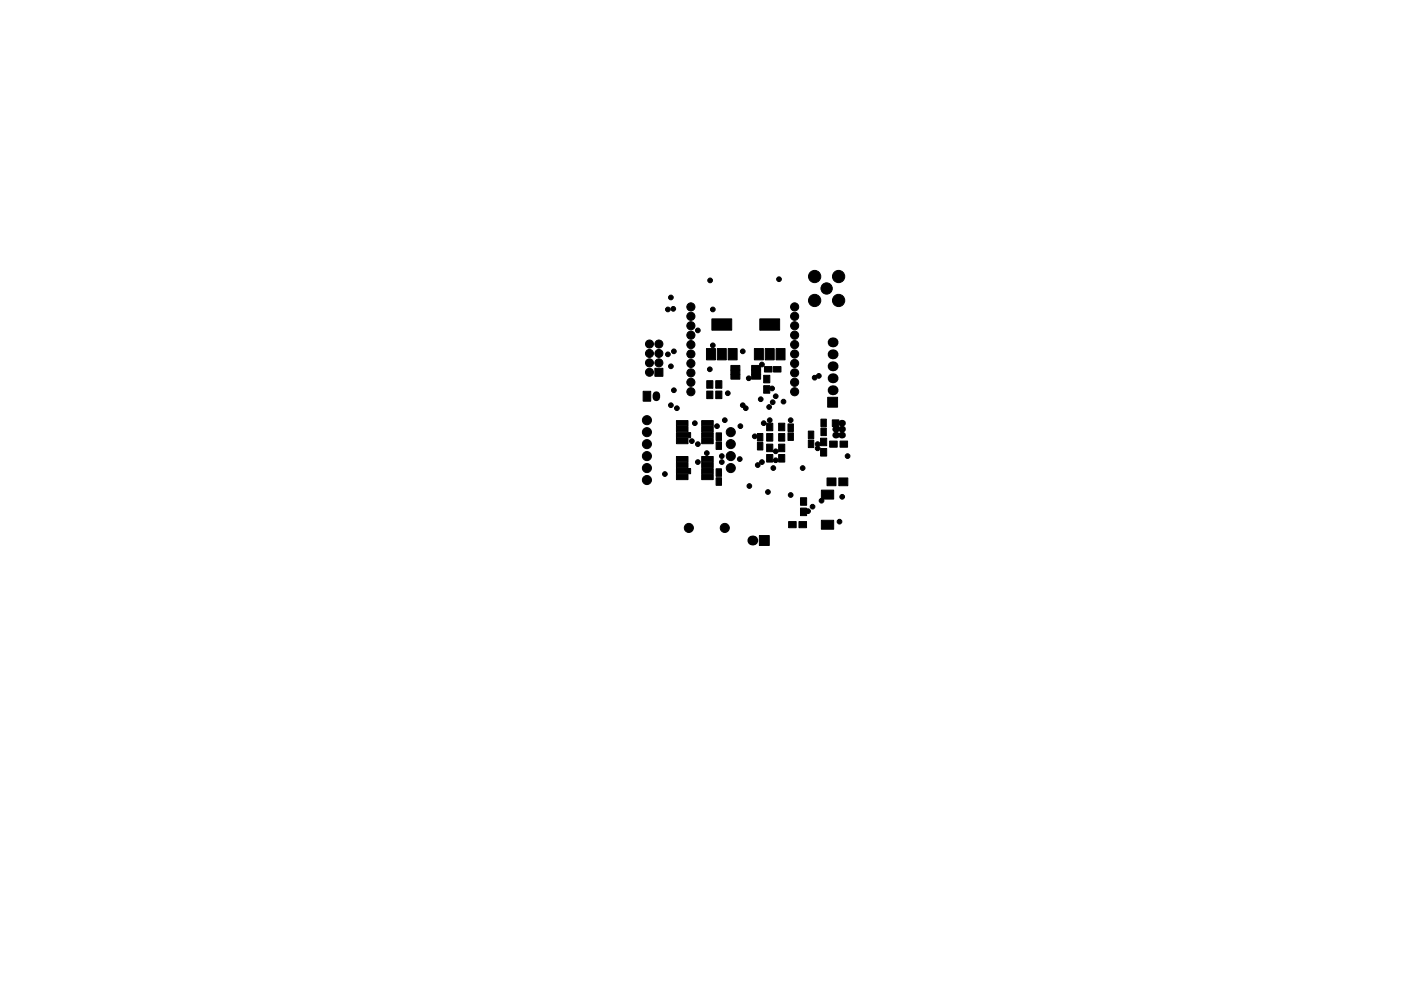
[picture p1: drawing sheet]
<svg xmlns="http://www.w3.org/2000/svg" width="297mm" height="210mm" viewBox="0 0 297 210" stroke-linecap="round" stroke-linejoin="round" font-family="sans-serif">
<g fill="#000" stroke="#000" stroke-width=".21">
<path d="M138.9 78.1h1.6v1.7h-1.6zM149.8 74h1.9v2.4h-1.9zM152.1 74h1.9v2.4h-1.9zM155 77.5h1.9v1h-1.9zM155 78.5h1.9v1h-1.9zM155 79.4h1.9v1h-1.9zM150.9 67.7h4.2v2.4h-4.2zM154.4 74h1.9v2.4h-1.9zM159.4 77.5h1.9v1h-1.9zM159.4 78.5h1.9v1h-1.9zM159.4 79.4h1.9v1h-1.9zM159.9 74h1.9v2.4h-1.9z"/>
<path d="M161.9 79.6h1.3v1.6h-1.3zM162.1 77.8h1.6v1.1h-1.6zM164 77.8h1.6v1.1h-1.6zM162.2 74h1.9v2.4h-1.9zM161.1 67.7h4.2v2.4h-4.2zM164.5 74h1.9v2.4h-1.9zM136.4 83h1.6v2.1h-1.6zM143.4 96.9h2.5v1.1h-2.5zM143.4 98.1h2.5v1.1h-2.5zM143.4 89.2h2.5v1.1h-2.5zM143.4 90.5h2.5v1.1h-2.5zM143.4 93h2.5v1.1h-2.5z"/>
<path d="M143.4 91.8h3v1.1h-3zM149.8 83h1.3v1.6h-1.3zM149.8 80.8h1.3v1.6h-1.3zM148.8 98.1h2.4v1.1h-2.4zM148.8 96.9h2.4v1.1h-2.4zM148.8 93h2.4v1.1h-2.4zM148.8 91.8h2.4v1.1h-2.4zM148.8 90.5h2.4v1.1h-2.4zM148.8 89.2h2.4v1.1h-2.4zM151.8 80.8h1.2v1.6h-1.2zM151.8 83h1.2v1.6h-1.2zM151.8 99.5h1.2v1.6h-1.2z"/>
<path d="M151.8 91.8h1.2v1.6h-1.2zM151.8 93.7h1.2v1.6h-1.2zM160.6 92h1.1v1.6h-1.1zM160.6 93.9h1.1v1.6h-1.1zM161.9 81.8h1.3v1.6h-1.3zM162.5 92h1.3v1.6h-1.3zM162.5 89.8h1.3v1.6h-1.3zM162.5 96.4h1.3v1.6h-1.3zM162.5 94.2h1.3v1.6h-1.3zM165.1 92h1.3v1.6h-1.3zM165.1 89.8h1.3v1.6h-1.3zM165.1 96.4h1.3v1.6h-1.3z"/>
<path d="M165.1 94.2h1.3v1.6h-1.3zM167.1 91.8h1.1v1.6h-1.1zM167.1 89.9h1.1v1.6h-1.1zM171.4 91.5h1.1v1.6h-1.1zM171.4 93.4h1.1v1.6h-1.1zM174 88.9h1.2v1.6h-1.2zM174 90.8h1.2v1.6h-1.2zM174 95.2h1.3v1.6h-1.3zM174 93h1.3v1.6h-1.3zM175.5 84.3h2.1v2.1h-2.1zM176.5 89.1h1.4v1.4h-1.4zM175.9 93.6h1.6v1.3h-1.6z"/>
<path d="M178.1 93.6h1.6v1.3h-1.6zM143.4 100.7h2.5v1.1h-2.5zM143.4 99.4h3v1.1h-3zM148.8 100.7h2.4v1.1h-2.4zM148.8 99.4h2.4v1.1h-2.4zM151.8 101.4h1.2v1.6h-1.2zM161 113.6h2.1v2.1h-2.1zM167.2 110.7h1.6v1.3h-1.6zM169.4 110.7h1.6v1.3h-1.6zM169.7 105.6h1.3v1.6h-1.3zM169.7 107.8h1.3v1.6h-1.3zM174.2 104h2.6v1.9h-2.6z"/>
<path d="M174.2 110.4h2.6v1.9h-2.6zM175.3 101.4h1.9v1.7h-1.9zM177.8 101.4h1.9v1.7h-1.9z"/>
<circle cx="150.6" cy="59.5" r=".5"/>
<circle cx="165.2" cy="59.2" r=".5"/>
<circle cx="172.7" cy="58.7" r="1.3"/>
<circle cx="177.8" cy="58.7" r="1.3"/>
<circle cx="137.7" cy="75" r=".85"/>
<circle cx="137.7" cy="77" r=".85"/>
<circle cx="137.7" cy="79" r=".85"/>
<circle cx="137.7" cy="73" r=".85"/>
<circle cx="139.7" cy="75" r=".85"/>
<circle cx="139.7" cy="77" r=".85"/>
<circle cx="139.7" cy="73" r=".85"/>
<circle cx="141.6" cy="65.7" r=".5"/>
<circle cx="141.6" cy="75.2" r=".5"/>
<circle cx="142.2" cy="77.7" r=".5"/>
<circle cx="142.2" cy="63.1" r=".5"/>
<circle cx="142.7" cy="65.5" r=".5"/>
<circle cx="142.9" cy="74.5" r=".5"/>
<circle cx="146.5" cy="69.1" r=".86"/>
<circle cx="146.5" cy="75.1" r=".86"/>
<circle cx="146.5" cy="67.1" r=".86"/>
<circle cx="146.5" cy="73.1" r=".86"/>
<circle cx="146.5" cy="79.1" r=".86"/>
<circle cx="146.5" cy="65.1" r=".86"/>
<circle cx="146.5" cy="71.1" r=".86"/>
<circle cx="146.5" cy="77.1" r=".86"/>
<circle cx="148" cy="70.1" r=".5"/>
<circle cx="150.5" cy="78.4" r=".5"/>
<circle cx="151.1" cy="65.7" r=".5"/>
<circle cx="151.1" cy="73.3" r=".5"/>
<circle cx="157.5" cy="74.5" r=".5"/>
<circle cx="161.5" cy="77.3" r=".5"/>
<circle cx="168.5" cy="73.1" r=".86"/>
<circle cx="168.5" cy="79.1" r=".86"/>
<circle cx="168.5" cy="67.1" r=".86"/>
<circle cx="168.5" cy="75.1" r=".86"/>
<circle cx="168.5" cy="69.1" r=".86"/>
<circle cx="168.5" cy="65.1" r=".86"/>
<circle cx="168.5" cy="77.1" r=".86"/>
<circle cx="168.5" cy="71.1" r=".86"/>
<circle cx="172.7" cy="63.7" r="1.3"/>
<circle cx="173.6" cy="79.8" r=".5"/>
<circle cx="175.3" cy="61.2" r="1.2"/>
<circle cx="177.8" cy="63.7" r="1.3"/>
<circle cx="137.2" cy="96.8" r=".96"/>
<circle cx="137.2" cy="89.1" r=".96"/>
<circle cx="137.2" cy="99.3" r=".96"/>
<circle cx="137.2" cy="94.2" r=".96"/>
<circle cx="137.2" cy="91.7" r=".96"/>
<circle cx="142.2" cy="86" r=".5"/>
<circle cx="142.9" cy="82.8" r=".5"/>
<circle cx="143.5" cy="86.6" r=".5"/>
<circle cx="146.5" cy="83.1" r=".86"/>
<circle cx="146.5" cy="81.1" r=".86"/>
<circle cx="146.7" cy="93.6" r=".5"/>
<circle cx="147.3" cy="89.8" r=".5"/>
<circle cx="148" cy="94.2" r=".5"/>
<circle cx="148" cy="98" r=".5"/>
<circle cx="149.9" cy="96.1" r=".5"/>
<circle cx="152" cy="90.4" r=".5"/>
<circle cx="153" cy="98" r=".5"/>
<circle cx="153" cy="96.8" r=".5"/>
<circle cx="153.7" cy="89.1" r=".5"/>
<circle cx="154.3" cy="83.4" r=".5"/>
<circle cx="154.9" cy="91.7" r=".96"/>
<circle cx="154.9" cy="94.2" r=".96"/>
<circle cx="154.9" cy="96.8" r=".96"/>
<circle cx="154.9" cy="99.3" r=".96"/>
<circle cx="156.8" cy="97.4" r=".5"/>
<circle cx="157" cy="90.4" r=".5"/>
<circle cx="157.5" cy="86" r=".5"/>
<circle cx="158.1" cy="86.6" r=".5"/>
<circle cx="158.7" cy="80.3" r=".5"/>
<circle cx="160" cy="92.6" r=".5"/>
<circle cx="160.7" cy="98.7" r=".5"/>
<circle cx="161.3" cy="84.7" r=".5"/>
<circle cx="161.5" cy="98" r=".5"/>
<circle cx="161.9" cy="89.8" r=".5"/>
<circle cx="163.1" cy="86.4" r=".5"/>
<circle cx="163.2" cy="89.1" r=".5"/>
<circle cx="163.7" cy="82.4" r=".5"/>
<circle cx="163.8" cy="85.3" r=".5"/>
<circle cx="164" cy="99.3" r=".5"/>
<circle cx="164.5" cy="84.1" r=".5"/>
<circle cx="164.5" cy="97.7" r=".5"/>
<circle cx="164.5" cy="95.8" r=".5"/>
<circle cx="166.1" cy="85.2" r=".5"/>
<circle cx="167.6" cy="89.1" r=".5"/>
<circle cx="168.5" cy="83.1" r=".86"/>
<circle cx="168.5" cy="81.1" r=".86"/>
<circle cx="170.2" cy="99.3" r=".5"/>
<circle cx="172.7" cy="80.1" r=".5"/>
<circle cx="173.4" cy="94.2" r=".5"/>
<circle cx="173.4" cy="95.1" r=".5"/>
<circle cx="179.7" cy="96.8" r=".5"/>
<circle cx="137.2" cy="101.8" r=".96"/>
<circle cx="141" cy="100.6" r=".5"/>
<circle cx="146" cy="112" r=".96"/>
<circle cx="153.7" cy="112" r=".96"/>
<circle cx="158.9" cy="103.1" r=".5"/>
<circle cx="162.8" cy="104.4" r=".5"/>
<circle cx="167.6" cy="105" r=".5"/>
<circle cx="171.3" cy="108.5" r=".5"/>
<circle cx="172.3" cy="107.5" r=".5"/>
<circle cx="174.2" cy="106.2" r=".5"/>
<circle cx="178" cy="110.7" r=".5"/>
<circle cx="178.6" cy="105.4" r=".5"/>
</g>
<g fill="#000">
<circle cx="176.5" cy="75.2" r="1.05"/>
<circle cx="176.5" cy="72.6" r="1.05"/>
<circle cx="176.5" cy="77.7" r="1.05"/>
<circle cx="176.5" cy="80.3" r="1.05"/>
<circle cx="176.5" cy="82.8" r="1.05"/>
<circle cx="177.2" cy="91.1" r=".7"/>
<circle cx="177.2" cy="92.3" r=".7"/>
<circle cx="178.4" cy="92.3" r=".7"/>
<circle cx="178.4" cy="89.8" r=".7"/>
<circle cx="178.4" cy="91.1" r=".7"/>
<circle cx="159.5" cy="114.7" r="1.05"/>
</g>
<path d="M139.2 83.8v.5" fill="none" stroke="#000" stroke-width="1.6"/>
</svg>
